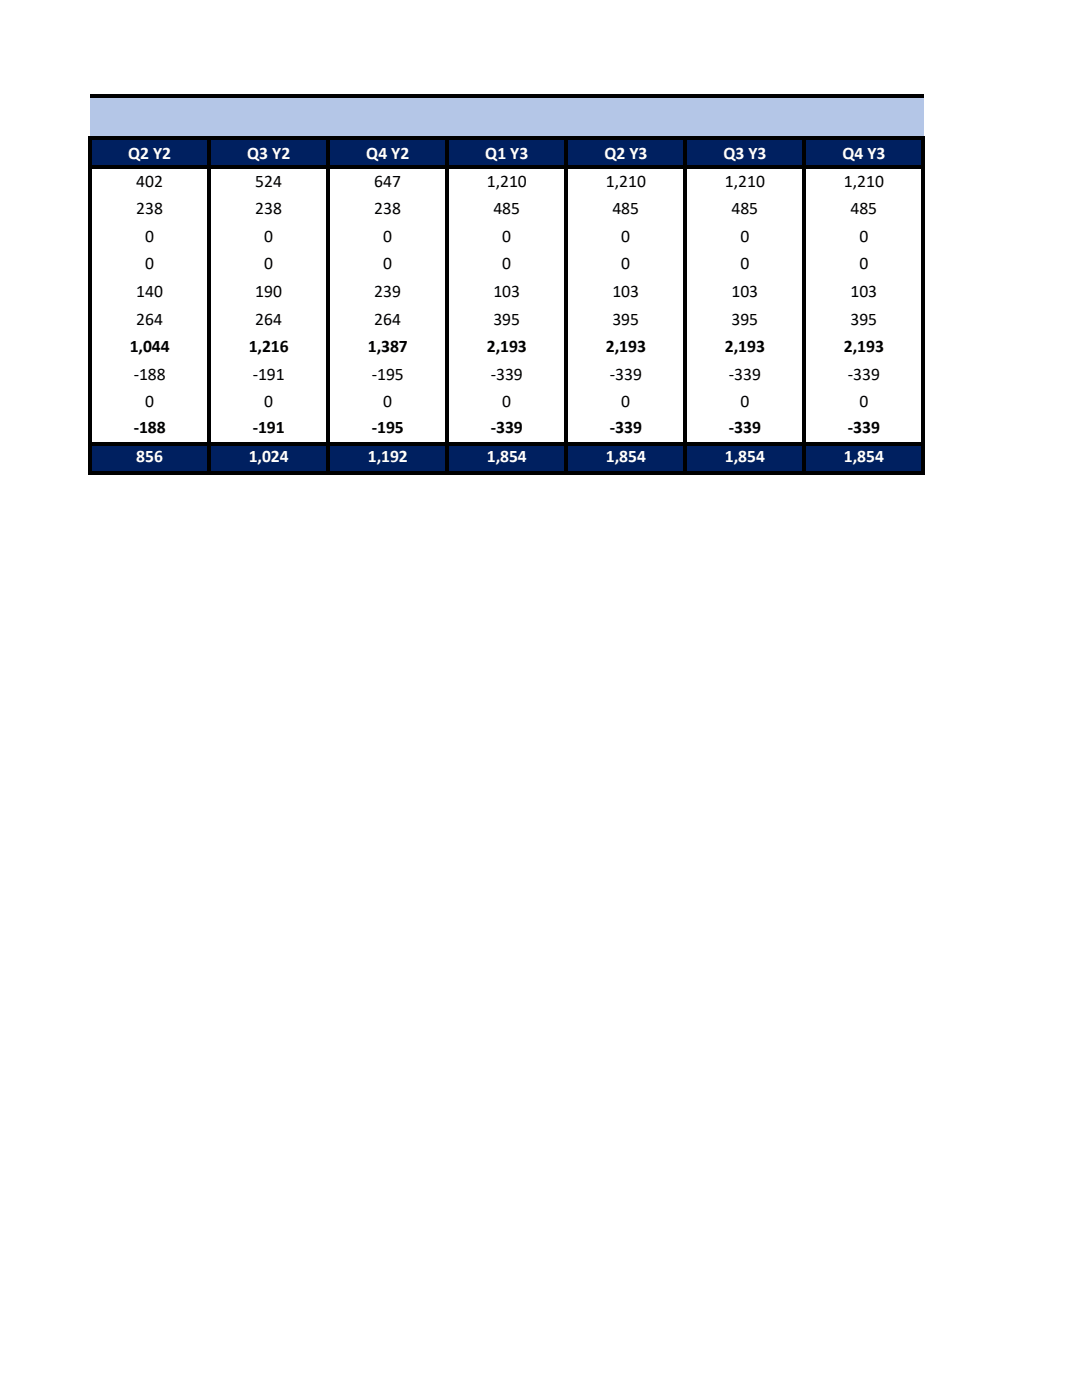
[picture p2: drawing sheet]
<svg xmlns="http://www.w3.org/2000/svg" width="216mm" height="279mm" viewBox="0 0 216 279" stroke-linecap="round" stroke-linejoin="round" font-family="sans-serif">
<defs><g id="words">
<g font-size="3.5" fill="#fff">
<text x="25.6" y="31.7">Q2 Y2</text>
<text x="49.3" y="31.7">Q3 Y2</text>
<text x="73.1" y="31.7">Q4 Y2</text>
<text x="96.8" y="31.7">Q1 Y3</text>
<text x="120.6" y="31.7">Q2 Y3</text>
<text x="144.3" y="31.7">Q3 Y3</text>
<text x="168.1" y="31.7">Q4 Y3</text>
<text x="27.2" y="92.1">856</text>
<text x="49.6" y="92.1">1,024</text>
<text x="73.4" y="92.1">1,192</text>
<text x="97.1" y="92.1">1,854</text>
<text x="120.9" y="92.1">1,854</text>
<text x="144.6" y="92.1">1,854</text>
<text x="168.4" y="92.1">1,854</text>
</g>
<g font-size="3.5">
<text x="27.2" y="37.3">402</text>
<text x="50.9" y="37.3">524</text>
<text x="74.7" y="37.3">647</text>
<text x="97.1" y="37.3">1,210</text>
<text x="120.9" y="37.3">1,210</text>
<text x="144.6" y="37.3">1,210</text>
<text x="168.4" y="37.3">1,210</text>
<text x="27.2" y="42.8">238</text>
<text x="50.9" y="42.8">238</text>
<text x="74.7" y="42.8">238</text>
<text x="98.4" y="42.8">485</text>
<text x="122.2" y="42.8">485</text>
<text x="145.9" y="42.8">485</text>
<text x="169.7" y="42.8">485</text>
<text x="29" y="48.3">0</text>
<text x="29" y="53.8">0</text>
<text x="52.7" y="48.3">0</text>
<text x="52.7" y="53.8">0</text>
<text x="76.5" y="48.3">0</text>
<text x="76.5" y="53.8">0</text>
<text x="100.2" y="48.3">0</text>
<text x="100.2" y="53.8">0</text>
<text x="124" y="48.3">0</text>
<text x="124" y="53.8">0</text>
<text x="147.7" y="48.3">0</text>
<text x="147.7" y="53.8">0</text>
<text x="171.5" y="48.3">0</text>
<text x="171.5" y="53.8">0</text>
<text x="27.2" y="59.3">140</text>
<text x="50.9" y="59.3">190</text>
<text x="74.7" y="59.3">239</text>
<text x="98.4" y="59.3">103</text>
<text x="122.2" y="59.3">103</text>
<text x="145.9" y="59.3">103</text>
<text x="169.7" y="59.3">103</text>
<text x="27.2" y="64.8">264</text>
<text x="50.9" y="64.8">264</text>
<text x="74.7" y="64.8">264</text>
<text x="98.4" y="64.8">395</text>
<text x="122.2" y="64.8">395</text>
<text x="145.9" y="64.8">395</text>
<text x="169.7" y="64.8">395</text>
<text x="25.9" y="70.3">1,044</text>
<text x="49.6" y="70.3">1,216</text>
<text x="73.4" y="70.3">1,387</text>
<text x="97.1" y="70.3">2,193</text>
<text x="120.9" y="70.3">2,193</text>
<text x="144.6" y="70.3">2,193</text>
<text x="168.4" y="70.3">2,193</text>
<text x="26.7" y="75.8">-188</text>
<text x="50.4" y="75.8">-191</text>
<text x="74.2" y="75.8">-195</text>
<text x="97.9" y="75.8">-339</text>
<text x="121.7" y="75.8">-339</text>
<text x="145.4" y="75.8">-339</text>
<text x="169.2" y="75.8">-339</text>
<text x="29" y="81.3">0</text>
<text x="52.7" y="81.3">0</text>
<text x="76.5" y="81.3">0</text>
<text x="100.2" y="81.3">0</text>
<text x="124" y="81.3">0</text>
<text x="147.7" y="81.3">0</text>
<text x="171.5" y="81.3">0</text>
<text x="26.7" y="86.4">-188</text>
<text x="50.4" y="86.4">-191</text>
<text x="74.2" y="86.4">-195</text>
<text x="97.9" y="86.4">-339</text>
<text x="121.7" y="86.4">-339</text>
<text x="145.4" y="86.4">-339</text>
<text x="169.2" y="86.4">-339</text>
</g>
</g></defs>
<path d="M18.1 19.3h166.2v8.3h-166.2z" fill-rule="evenodd" fill="#b4c6e7"/>
<path d="M18.1 27.6h166.2v5.8h-166.2z" fill-rule="evenodd" fill="#002060"/>
<path d="M18.1 33.4h166.2v55.3h-166.2z" fill-rule="evenodd" fill="#fff"/>
<path d="M18.1 88.7h166.2v5.8h-166.2z" fill-rule="evenodd" fill="#002060"/>
<g fill="#000">
<path d="M17.9 18.9h166.4v.7h-166.4z" fill-rule="evenodd"/>
<path d="M18.3 27.3h166.3v.6h-166.3z" fill-rule="evenodd"/>
<path d="M18.3 33h166.3v.7h-166.3z" fill-rule="evenodd"/>
<path d="M17.6 27.3h.7v67.5h-.7z" fill-rule="evenodd"/>
<path d="M18.3 88.3h166.3v.7h-166.3z" fill-rule="evenodd"/>
<path d="M18.3 94.1h166.3v.7h-166.3z" fill-rule="evenodd"/>
<path d="M41.4 28h.6v66.8h-.6z" fill-rule="evenodd"/>
<path d="M65.1 28h.7v66.8h-.7z" fill-rule="evenodd"/>
<path d="M88.9 28h.7v66.8h-.7z" fill-rule="evenodd"/>
<path d="M112.6 28h.7v66.8h-.7z" fill-rule="evenodd"/>
<path d="M136.4 28h.7v66.8h-.7z" fill-rule="evenodd"/>
<path d="M160.1 28h.7v66.8h-.7z" fill-rule="evenodd"/>
<path d="M183.9 28h.7v66.8h-.7z" fill-rule="evenodd"/>
</g>
<use href="#words"/>
</svg>
